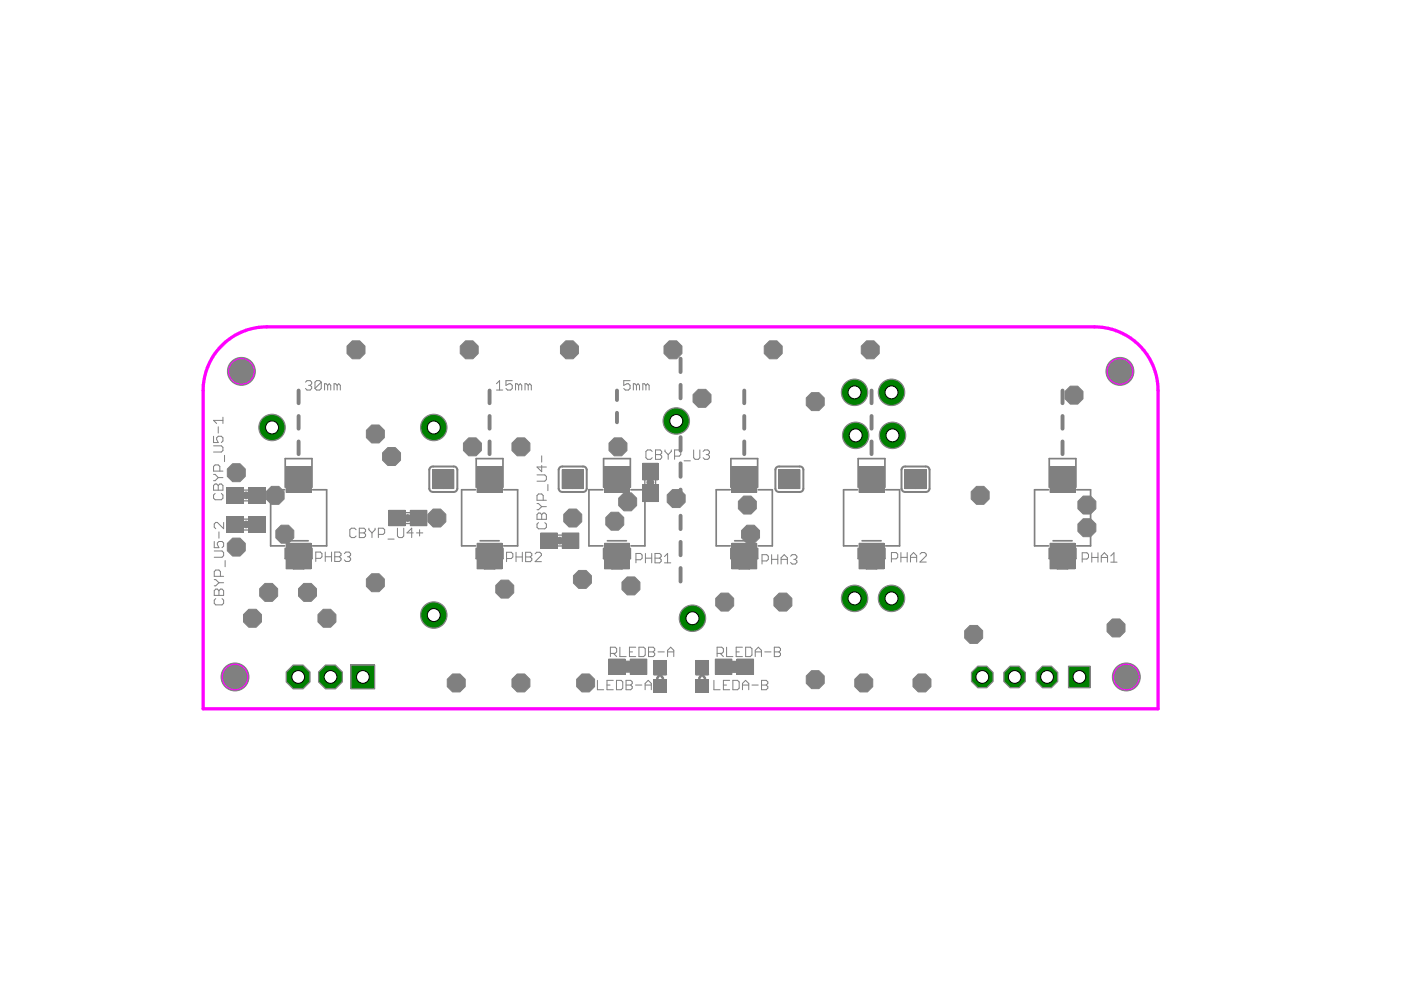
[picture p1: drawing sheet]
<svg xmlns="http://www.w3.org/2000/svg" width="297mm" height="210mm" viewBox="0 0 297 210" stroke-linecap="round" stroke-linejoin="round" font-family="sans-serif">
<g fill="#808080" stroke="#808080" stroke-width=".21">
<circle cx="238.8" cy="143.5" r="2.96"/>
<circle cx="49.8" cy="143.5" r="2.96"/>
<circle cx="51.2" cy="78.7" r="2.96"/>
<circle cx="237.4" cy="78.7" r="2.96"/>
<circle cx="143.4" cy="89.3" r="2.82"/>
<circle cx="146.8" cy="131.1" r="2.82"/>
<circle cx="92" cy="90.6" r="2.82"/>
<circle cx="92" cy="130.4" r="2.82"/>
<circle cx="57.7" cy="90.6" r="2.82"/>
<circle cx="181.2" cy="83.2" r="2.82"/>
<circle cx="189" cy="83.2" r="2.82"/>
<circle cx="181.2" cy="126.9" r="2.82"/>
<circle cx="189" cy="126.9" r="2.82"/>
<circle cx="189.2" cy="92.3" r="2.82"/>
<circle cx="181.4" cy="92.3" r="2.82"/>
</g>
<g fill="#808080" stroke="#808080" stroke-width=".21">
<path d="M155.2 115.2h5.2v5.4h-5.2z"/>
<path d="M155.2 99h5.2v5.4h-5.2z"/>
<path d="M60.7 115.2h5.3v5.4h-5.3z"/>
<path d="M60.7 99h5.3v5.4h-5.3z"/>
<path d="M222.6 115.2h5.3v5.4h-5.3z"/>
<path d="M222.6 99h5.3v5.4h-5.3z"/>
<path d="M182.1 115.2h5.3v5.4h-5.3z"/>
<path d="M182.1 99h5.3v5.4h-5.3z"/>
<path d="M128.2 115.2h5.3v5.4h-5.3z"/>
<path d="M128.2 99h5.3v5.4h-5.3z"/>
<path d="M101.2 115.2h5.2v5.4h-5.2z"/>
<path d="M101.2 99h5.2v5.4h-5.2z"/>
<path d="M136.2 102.8h3.3v3.5h-3.3z"/>
<path d="M136.2 98.2h3.3v3.5h-3.3z"/>
<path d="M87 108.2h3.5v3.3h-3.5z"/>
<path d="M82.4 108.2h3.5v3.3h-3.5z"/>
<path d="M114.6 113h3.6v3.3h-3.6z"/>
<path d="M119.2 113h3.5v3.3h-3.5z"/>
<path d="M52.7 103.4h3.5v3.3h-3.5z"/>
<path d="M48.1 103.4h3.5v3.3h-3.5z"/>
<path d="M52.7 109.6h3.5v3.2h-3.5z"/>
<path d="M48.1 109.6h3.5v3.2h-3.5z"/>
<path d="M74.4 141h5.1v5.1h-5.1z"/>
<path d="M226.5 141.2h4.6v4.6h-4.6z"/>
<path d="M138.6 140h2.7v2.7h-2.7z"/>
<path d="M138.6 144.1h2.7v2.7h-2.7z"/>
<path d="M129 139.7h3.5v3.3h-3.5z"/>
<path d="M133.6 139.7h3.5v3.3h-3.5z"/>
<path d="M147.5 140h2.7v2.7h-2.7z"/>
<path d="M147.5 144.1h2.7v2.7h-2.7z"/>
<path d="M156.3 139.7h3.5v3.3h-3.5z"/>
<path d="M151.7 139.7h3.5v3.3h-3.5z"/>
<path d="M119.2 99.6h2.2v4h-2.2z"/>
<path d="M121.4 99.6h2.3v4h-2.3z"/>
<path d="M167.4 99.6h2.2v4h-2.2z"/>
<path d="M165.1 99.6h2.3v4h-2.3z"/>
<path d="M91.8 99.6h2.2v4h-2.2z"/>
<path d="M94 99.6h2.2v4h-2.2z"/>
<path d="M194.1 99.6h2.2v4h-2.2z"/>
<path d="M191.9 99.6h2.2v4h-2.2z"/>
<path d="M132.5 140.3h1.2v2.1h-1.2z"/>
<path d="M155.1 140.3h1.2v2.1h-1.2z"/>
<path d="M136.6 103.2h2.5v1.3h-2.5z"/>
<path d="M136.6 100h2.5v1.4h-2.5z"/>
<path d="M87.4 108.5h1.3v2.6h-1.3z"/>
<path d="M84.2 108.5h1.4v2.6h-1.4z"/>
<path d="M116.4 113.3h1.4v2.6h-1.4z"/>
<path d="M119.6 113.3h1.3v2.6h-1.3z"/>
<path d="M53.1 103.8h1.3v2.5h-1.3z"/>
<path d="M49.9 103.8h1.4v2.5h-1.4z"/>
<path d="M53.1 109.9h1.3v2.6h-1.3z"/>
<path d="M49.9 109.9h1.4v2.6h-1.4z"/>
<path d="M130.8 140.1h1.4v2.5h-1.4z"/>
<path d="M134 140.1h1.3v2.5h-1.3z"/>
<path d="M156.6 140.1h1.4v2.6h-1.4z"/>
<path d="M153.5 140.1h1.3v2.6h-1.3z"/>
<circle cx="70.1" cy="143.5" r="2.75"/>
<circle cx="63.2" cy="143.5" r="2.75"/>
<circle cx="222" cy="143.5" r="2.5"/>
<circle cx="215.1" cy="143.5" r="2.5"/>
<circle cx="208.3" cy="143.5" r="2.5"/>
<circle cx="153.6" cy="127.7" r="2.06"/>
<circle cx="166" cy="127.7" r="2.06"/>
<circle cx="195.5" cy="144.8" r="2.06"/>
<circle cx="183.1" cy="144.8" r="2.06"/>
<circle cx="124.2" cy="144.8" r="2.06"/>
<circle cx="110.4" cy="144.8" r="2.06"/>
<circle cx="96.7" cy="144.8" r="2.06"/>
<circle cx="107" cy="124.9" r="2.06"/>
<circle cx="110.4" cy="94.7" r="2.06"/>
<circle cx="123.5" cy="122.9" r="2.06"/>
<circle cx="131" cy="94.7" r="2.06"/>
<circle cx="184.5" cy="74.2" r="2.06"/>
<circle cx="163.9" cy="74.2" r="2.06"/>
<circle cx="142.7" cy="74.2" r="2.06"/>
<circle cx="120.7" cy="74.2" r="2.06"/>
<circle cx="99.5" cy="74.2" r="2.06"/>
<circle cx="75.5" cy="74.2" r="2.06"/>
<circle cx="79.6" cy="123.5" r="2.06"/>
<circle cx="230.4" cy="107.1" r="2.06"/>
<circle cx="230.4" cy="111.9" r="2.06"/>
<circle cx="236.6" cy="133.1" r="2.06"/>
<circle cx="227.7" cy="83.8" r="2.06"/>
<circle cx="207.8" cy="105" r="2.06"/>
<circle cx="206.4" cy="134.5" r="2.06"/>
<circle cx="100.2" cy="94.7" r="2.06"/>
<circle cx="83" cy="96.8" r="2.06"/>
<circle cx="50.1" cy="116" r="2.06"/>
<circle cx="50.1" cy="100.2" r="2.06"/>
<circle cx="60.4" cy="113.3" r="2.06"/>
<circle cx="143.4" cy="105.7" r="2.06"/>
<circle cx="133.8" cy="124.2" r="2.06"/>
<circle cx="133.1" cy="106.4" r="2.06"/>
<circle cx="92.6" cy="109.8" r="2.06"/>
<circle cx="58.3" cy="105" r="2.06"/>
<circle cx="79.6" cy="92" r="2.06"/>
<circle cx="148.8" cy="84.5" r="2.06"/>
<circle cx="172.8" cy="85.2" r="2.06"/>
<circle cx="172.8" cy="144.1" r="2.06"/>
<circle cx="121.4" cy="109.8" r="2.06"/>
<circle cx="158.5" cy="107.1" r="2.06"/>
<circle cx="130.3" cy="110.5" r="2.06"/>
<circle cx="159.1" cy="113.3" r="2.06"/>
<circle cx="53.5" cy="131.1" r="2.06"/>
<circle cx="69.3" cy="131.1" r="2.06"/>
<circle cx="65.2" cy="125.6" r="2.06"/>
<circle cx="57" cy="125.6" r="2.06"/>
</g>
<g fill="none" stroke="#808080" stroke-width=".36">
<path d="M60.3 103.8h-2.9v11.9h2.9M60.5 116.3v2.1h.6l.9 .5 .2 .6v1.1h2.2v-1.1l.3-.6 .8-.5h.6v-2.1M60.5 103.3v-6.1h5.6v6.1M61.3 114.7h4M66.3 103.8h3v11.9h-3M100.8 103.8h-2.9v11.9h2.9M101 116.3v2.1l.9 .1 .5 .4 .3 .6v1.1h2.2v-1.1l.3-.6 .5-.4 .9-.1v-2.1M101 103.3v-6.1h5.6v6.1M101.8 114.7h4M106.8 103.8h2.9v11.9h-2.9M127.8 103.8h-2.9v11.9h2.9M128 116.3v2.1l.9 .1 .5 .4 .3 .6v1.1h2.2v-1.1l.3-.6 .5-.4 .9-.1v-2.1"/>
<path d="M128 103.3v-6.1h5.6v6.1M128.8 114.7h4M133.8 103.8h2.9v11.9h-2.9M154.8 103.8h-3v11.9h3M155 116.3v2.1h.6l.8 .5 .3 .6v1.1h2.2v-1.1l.3-.6 .8-.5h.6v-2.1M155 103.3v-6.1h5.6v6.1M155.8 114.7h4M160.8 103.8h2.9v11.9h-2.9M181.8 103.8h-2.9v11.9h2.9M181.9 116.3v2.1l1 .1 .5 .4 .3 .6v1.1h2.2v-1.1l.3-.6 .5-.4 .9-.1v-2.1M181.9 103.3v-6.1h5.7v6.1M182.8 114.7h4"/>
<path d="M187.8 103.8h2.9v11.9h-2.9M222.3 103.8h-2.9v11.9h2.9M222.5 116.3v2.1l.9 .1 .5 .4 .3 .6v1.1h2.2v-1.1l.3-.6 .5-.4 .9-.1v-2.1M222.5 103.3v-6.1h5.6v6.1M223.3 114.7h4M228.3 103.8h2.9v11.9h-2.9"/>
</g>
<path d="M52.2 104.9v.2M52.2 111.1v.2M86.4 109.7v.2M118.7 114.6v.1M137.8 102.3h.2" fill="none" stroke="#808080" stroke-width="1.5"/>
<path d="M138.7 143h2.5M139.9 143l-.6 .8M139.9 143l.7 .8M147.6 143h2.5M148.8 143l-.5 .8M148.8 143l.7 .8" fill="none" stroke="#808080" stroke-width=".55"/>
<path d="M91.2 99.1l.4-.2h4.8l.4 .2 .2 .5v4l-.2 .5-.6 .2h-4.4l-.6-.2-.2-.5v-4zM118.6 99.1l.4-.2h4.8l.4 .2 .2 .5v4l-.2 .5-.6 .2h-4.3l-.7-.2-.2-.5v-4zM164.6 99.1l.4-.2h4.8l.4 .2 .1 .5v4l-.1 .5-.7 .2h-4.3l-.6-.2-.2-.5v-4zM191.3 99.1l.4-.2h4.6a.72 .72 0 0 1 .8 .7v4l-.2 .5-.6 .2h-4.4l-.4-.1-.4-.6v-4z" fill="none" stroke="#808080" stroke-width=".42"/>
<g fill="none" stroke="#808080" stroke-width=".28">
<path d="M51.2 106.2h1.9M51.2 103.9h1.9M51.2 112.4h1.9M51.2 110.1h1.9M85.5 111h1.9M85.5 108.7h1.9M117.7 113.5h1.9M117.7 115.8h1.9M136.7 101.3v2M139 101.3v2M132.1 140.2h1.9M132.1 142.5h1.9"/>
<path d="M154.7 142.5h2M154.7 140.2h2"/>
</g>
<g fill="none" stroke="#808080" stroke-width=".83">
<path d="M144.3 76.1v2.8M63.3 82.8v2.7M63.3 88.2v2.7M63.3 93.6v2.7M103.8 82.8v2.7M103.8 88.2v2.7M103.8 93.6v2.7M130.8 82.8v2M130.8 87.5v2M144.3 81.6v2.9M144.3 87.1v2.9M144.3 92.7v2.8"/>
<path d="M144.3 98.2v2.9M157.8 82.8v2.7M157.8 88.2v2.7M157.8 93.6v2.7M184.8 82.8v2.7M184.8 88.2v2.7M184.8 93.6v2.7M225.3 82.8v2.7M225.3 88.2v2.7M225.3 93.6v2.7M144.3 103.8v2.8M144.3 109.3v2.9"/>
<path d="M144.3 114.9v2.8M144.3 120.4v2.9"/>
</g>
<g fill="none" stroke="#808080" stroke-width=".21">
<path d="M45.3 92.5v1.3h1l-.4-.6v-.4l.4-.3h.6l.4 .3v.7l-.4 .3M45.3 94.5h1.6l.4 .3v.7l-.4 .3h-1.6M46.3 90.5v1.3M46.6 99.9v-1l-.3-.3h-.7l-.3 .3v1h2M47.3 88.5v1.3M47.3 89.1h-2l.6 .7M47.6 96.5v1.4M64.8 81l.3-.3h.7l.3 .3v.4l-.3 .3M65.4 81.7h.4M65.8 81.7l.3 .3v.4l-.3 .3h-.7l-.3-.3M68.1 81l-.3-.3h-.7l-.3 .3v1.4M68.1 81v1.4l-.3 .3h-.7l-.3-.3"/>
<path d="M68.1 81l-1.3 1.4M69.5 81.7l-.4-.3h-.3v1.3M69.5 81.7v1M69.5 81.7l.3-.3 .3 .3v1M71.5 81.7l-.3-.3h-.4v1.3M71.5 81.7v1M71.5 81.7l.3-.3 .4 .3v1M105.3 82.7h1.3M105.3 81.4l.6-.7v2M108.6 80.7h-1.3v1l.6-.3h.4l.3 .3v.7l-.3 .3h-.7l-.3-.3M110 81.7l-.4-.3h-.3v1.3M110 81.7v1"/>
<path d="M110 81.7l.3-.3 .3 .3v1M112 81.7l-.3-.3h-.4v1.3M112 81.7v1M112 81.7l.3-.3 .3 .3v1M114.9 96.6v1.4M114.9 98.7v1.3l-1-1h1.9M133.6 80.7h-1.4v1l.7-.3h.3l.4 .3v.7l-.4 .3h-.6l-.4-.3M134.9 81.7l-.3-.3h-.3v1.3M134.9 81.7v1M134.9 81.7l.4-.3 .3 .3v1M136.9 81.7l-.3-.3h-.3v1.3M136.9 81.7v1"/>
<path d="M136.9 81.7l.4-.3 .3 .3v1M138.3 95.7l-.4-.3h-.6l-.4 .3v1.3l.4 .4h.6l.4-.4M139 95.4h1l.3 .3v.4l-.3 .3 .3 .3v.3l-.3 .4h-1zM139 96.4h1M141 95.4v.3l.7 .7M141.7 96.4v1M142.3 95.4v.3l-.6 .7M143 96.7h1l.3-.3v-.7l-.3-.3h-1v2M145 97.7h1.4M147.1 95.4v1.6l.3 .4h.7l.3-.4v-1.6M149.1 95.7l.3-.3h.7l.3 .3v.4l-.3 .3M149.7 96.4h.4"/>
<path d="M150.1 96.4l.3 .3v.3l-.3 .4h-.7l-.3-.4M45.3 102.9l.3-.3h.3l.4 .3 .3-.3h.3l.4 .3v1h-2zM45.3 100.6h.3l.7 .7M45.4 116.8h1.7l.3 .4v.6l-.3 .4h-1.7M45.4 114.8v1.3h1l-.3-.6v-.4l.3-.3h.7l.3 .3v.7l-.3 .3M45.6 104.6l-.3 .4v.6l.3 .4h1.3l.4-.4v-.6l-.4-.4M46.3 102.9v1M46.3 101.3l-.7 .6h-.3M46.3 101.3h1M46.4 112.8v1.3M47.4 110.8v1.3l-1.3-1.3h-.4l-.3 .3v.7l.3 .3M47.7 118.9v1.3"/>
<path d="M67 118.4h.9l.4-.4v-.6l-.4-.3h-.9v1.9M69 117.1v1.9M69 118h1.3M70.3 117.1v1.9M71 117.1h1l.3 .3v.3l-.3 .3 .3 .4v.3l-.3 .3h-1zM71 118h1M73 117.4l.3-.3h.7l.3 .3v.3l-.3 .3M73.7 118h.3M74 118l.3 .4v.3l-.3 .3h-.7l-.3-.3M75.5 112.3l-.3-.3h-.7l-.3 .3v1.3l.3 .4h.7l.3-.4M76.2 112h1l.3 .3v.3l-.3 .4 .3 .3v.3l-.3 .4h-1zM76.2 113h1"/>
<path d="M78.2 112v.3l.7 .7M78.9 113v1M79.5 112v.3l-.6 .7M80.2 113.3h1l.4-.3v-.7l-.4-.3h-1v2M82.3 114.3h1.3M84.3 112v1.6l.3 .4h.7l.3-.4v-1.6M87.6 113h-1.3l1-1v2M88.3 113h1.3M89 112.3v1.3M107.4 118.4h1l.3-.3v-.7l-.3-.3h-1v2M109.4 117.1v2M109.4 118.1h1.3"/>
<path d="M110.7 117.1v2M111.4 117.1h1l.4 .3v.4l-.4 .3 .4 .3v.3l-.4 .4h-1zM111.4 118.1h1M113.5 117.4l.3-.3h.6l.4 .3v.4l-1.3 1.3h1.3M113.9 100.7h1.6l.3 .3v.7l-.3 .3h-1.6M113.9 106.8h.3l.7 .6M114.2 110.8l-.3 .3v.7l.3 .3h1.3l.3-.3v-.7l-.3-.3M114.2 108.8h.3l.4 .3 .3-.3h.3l.3 .3v1h-1.9v-1zM114.9 109.1v1M114.9 107.4l-.7 .7h-.3M114.9 107.4h.9M115.2 106.1v-1l-.3-.4h-.7l-.3 .4v1h1.9"/>
<path d="M116.2 102.7v1.3M134.8 118.7h1l.3-.4v-.6l-.3-.4h-1v2M136.8 118.3h1.4M136.8 117.3v2M138.2 117.3v2M138.9 118.3h1M138.9 117.3h1l.3 .4v.3l-.3 .3 .3 .4v.3l-.3 .3h-1zM140.9 119.3h1.3M140.9 118l.6-.7v2M161.6 118.9h1l.3-.3v-.7l-.3-.3h-1v2M163.6 117.6v2M163.6 118.6h1.3"/>
<path d="M164.9 117.6v2M165.6 118.6h1.3M165.6 119.6v-1.3l.7-.7 .6 .7v1.3M167.6 117.9l.4-.3h.6l.4 .3v.4l-.4 .3M168.3 118.6h.3M168.6 118.6l.4 .3v.4l-.4 .3h-.6l-.4-.3M189 118.5h1l.3-.3v-.7l-.3-.3h-1v2M191 117.2v2M191 118.2h1.3M192.3 117.2v2M193 118.2h1.4M193 119.2v-1.4l.7-.6 .7 .6v1.4"/>
<path d="M195.1 117.5l.3-.3h.6l.4 .3v.3l-1.3 1.4h1.3M229.4 118.5h1l.4-.3v-.7l-.4-.3h-1v2M231.5 117.2v2M231.5 118.2h1.3M232.8 117.2v2M233.5 118.2h1.3M233.5 119.2v-1.3l.6-.7 .7 .7v1.3M235.5 117.9l.7-.7v2M235.5 119.2h1.3M45.4 122.9h.3l.7 .6M45.7 126.9l-.3 .4v.6l.3 .3h1.4l.3-.3v-.6l-.3-.4M45.7 124.9h.4l.3 .3 .3-.3h.4l.3 .3v1h-2v-1z"/>
<path d="M46.4 125.2v1M46.4 123.5l-.7 .7h-.3M46.4 123.5h1M46.7 122.2v-1l-.3-.3h-.7l-.3 .3v1h2M129.4 138.5h1l.3-.3v-.7l-.3-.3h-1v2M130.1 138.5l.6 .7M131.4 137.2v2h1.4M133.5 138.2h.6M134.8 137.2h-1.3v2h1.3M135.5 137.2h1l.3 .3v1.4l-.3 .3h-1zM137.5 137.2h1l.3 .3v.4l-.3 .3 .3 .3v.4l-.3 .3h-1zM137.5 138.2h1"/>
<path d="M139.5 138.2h1.3M141.5 139.2v-1.3l.7-.7 .7 .7v1.3M141.5 138.2h1.4M152 138.5h1l.4-.3v-.7l-.4-.3h-1v2M152.7 138.5l.7 .7M154.1 137.2v2h1.3M156.1 138.2h.6M157.4 137.2h-1.3v2h1.3M158.1 137.2h1l.3 .3v1.4l-.3 .3h-1zM160.1 138.2h1.3M160.1 139.2v-1.3l.7-.7 .6 .7v1.3M162.1 138.2h1.4"/>
<path d="M164.2 137.2h1l.3 .3v.4l-.3 .3 .3 .3v.4l-.3 .3h-1zM164.2 138.2h1M126.7 144.3v1.9h1.3M128.7 145.2h.6M130 144.3h-1.3v1.9h1.3M130.7 144.3h1l.3 .3v1.3l-.3 .3h-1zM132.7 144.3h1l.3 .3v.3l-.3 .3 .3 .4v.3l-.3 .3h-1zM132.7 145.2h1M134.7 145.2h1.4M136.8 145.2h1.3M136.8 146.2v-1.3l.6-.6 .7 .6v1.3M151.4 144.3v1.9h1.3"/>
<path d="M153.4 145.2h.6M154.7 144.3h-1.3v1.9h1.3M155.4 144.3h1l.3 .3v1.3l-.3 .3h-1zM157.4 145.2h1.3M157.4 146.2v-1.3l.7-.6 .6 .6v1.3M159.4 145.2h1.4M161.5 144.3h1l.3 .3v.3l-.3 .3 .3 .4v.3l-.3 .3h-1zM161.5 145.2h1"/>
</g>
<circle cx="143.4" cy="89.3" r="2.54" fill="#008000" stroke="#008000" stroke-width=".21"/>
<circle cx="143.4" cy="89.3" r="1.38" fill="#fff" stroke="#000" stroke-width=".21"/>
<circle cx="146.8" cy="131.1" r="2.54" fill="#008000" stroke="#008000" stroke-width=".21"/>
<circle cx="146.8" cy="131.1" r="1.38" fill="#fff" stroke="#000" stroke-width=".21"/>
<circle cx="92" cy="90.6" r="2.54" fill="#008000" stroke="#008000" stroke-width=".21"/>
<circle cx="92" cy="90.6" r="1.38" fill="#fff" stroke="#000" stroke-width=".21"/>
<circle cx="92" cy="130.4" r="2.54" fill="#008000" stroke="#008000" stroke-width=".21"/>
<circle cx="92" cy="130.4" r="1.38" fill="#fff" stroke="#000" stroke-width=".21"/>
<path d="M74.7 141.3h4.5v4.5h-4.5z" fill="#008000" stroke="#008000" stroke-width=".21"/>
<circle cx="76.9" cy="143.5" r="1.35" fill="#fff" stroke="#000" stroke-width=".21"/>
<circle cx="70.1" cy="143.5" r="2.45" fill="#008000" stroke="#008000" stroke-width=".21"/>
<circle cx="70.1" cy="143.5" r="1.35" fill="#fff" stroke="#000" stroke-width=".21"/>
<circle cx="63.2" cy="143.5" r="2.45" fill="#008000" stroke="#008000" stroke-width=".21"/>
<circle cx="63.2" cy="143.5" r="1.35" fill="#fff" stroke="#000" stroke-width=".21"/>
<path d="M226.8 141.5h4.1v4.1h-4.1z" fill="#008000" stroke="#008000" stroke-width=".21"/>
<circle cx="228.9" cy="143.5" r="1.35" fill="#fff" stroke="#000" stroke-width=".21"/>
<circle cx="222" cy="143.5" r="2.2" fill="#008000" stroke="#008000" stroke-width=".21"/>
<circle cx="222" cy="143.5" r="1.35" fill="#fff" stroke="#000" stroke-width=".21"/>
<circle cx="215.1" cy="143.5" r="2.2" fill="#008000" stroke="#008000" stroke-width=".21"/>
<circle cx="215.1" cy="143.5" r="1.35" fill="#fff" stroke="#000" stroke-width=".21"/>
<circle cx="208.3" cy="143.5" r="2.2" fill="#008000" stroke="#008000" stroke-width=".21"/>
<circle cx="208.3" cy="143.5" r="1.35" fill="#fff" stroke="#000" stroke-width=".21"/>
<circle cx="57.7" cy="90.6" r="2.54" fill="#008000" stroke="#008000" stroke-width=".21"/>
<circle cx="57.7" cy="90.6" r="1.38" fill="#fff" stroke="#000" stroke-width=".21"/>
<circle cx="181.2" cy="83.2" r="2.54" fill="#008000" stroke="#008000" stroke-width=".21"/>
<circle cx="181.2" cy="83.2" r="1.38" fill="#fff" stroke="#000" stroke-width=".21"/>
<circle cx="189" cy="83.2" r="2.54" fill="#008000" stroke="#008000" stroke-width=".21"/>
<circle cx="189" cy="83.2" r="1.38" fill="#fff" stroke="#000" stroke-width=".21"/>
<circle cx="181.2" cy="126.9" r="2.54" fill="#008000" stroke="#008000" stroke-width=".21"/>
<circle cx="181.2" cy="126.9" r="1.38" fill="#fff" stroke="#000" stroke-width=".21"/>
<circle cx="189" cy="126.9" r="2.54" fill="#008000" stroke="#008000" stroke-width=".21"/>
<circle cx="189" cy="126.9" r="1.38" fill="#fff" stroke="#000" stroke-width=".21"/>
<circle cx="189.2" cy="92.3" r="2.54" fill="#008000" stroke="#008000" stroke-width=".21"/>
<circle cx="189.2" cy="92.3" r="1.38" fill="#fff" stroke="#000" stroke-width=".21"/>
<circle cx="181.4" cy="92.3" r="2.54" fill="#008000" stroke="#008000" stroke-width=".21"/>
<circle cx="181.4" cy="92.3" r="1.38" fill="#fff" stroke="#000" stroke-width=".21"/>
<path d="M46.7 73.6a13.5 13.5 0 0 1 9.9-4.3h175.4a13.5 13.5 0 0 1 13.5 13.5v67.5h-202.4v-67.5a13.5 13.5 0 0 1 3.6-9.2z" fill="none" stroke="#f0f" stroke-width=".7"/>
<g fill="none" stroke="#f0f" stroke-width=".21">
<circle cx="51.2" cy="78.7" r="2.71"/>
<circle cx="237.4" cy="78.7" r="2.71"/>
<circle cx="49.8" cy="143.5" r="2.71"/>
<circle cx="238.8" cy="143.5" r="2.71"/>
</g>
</svg>
